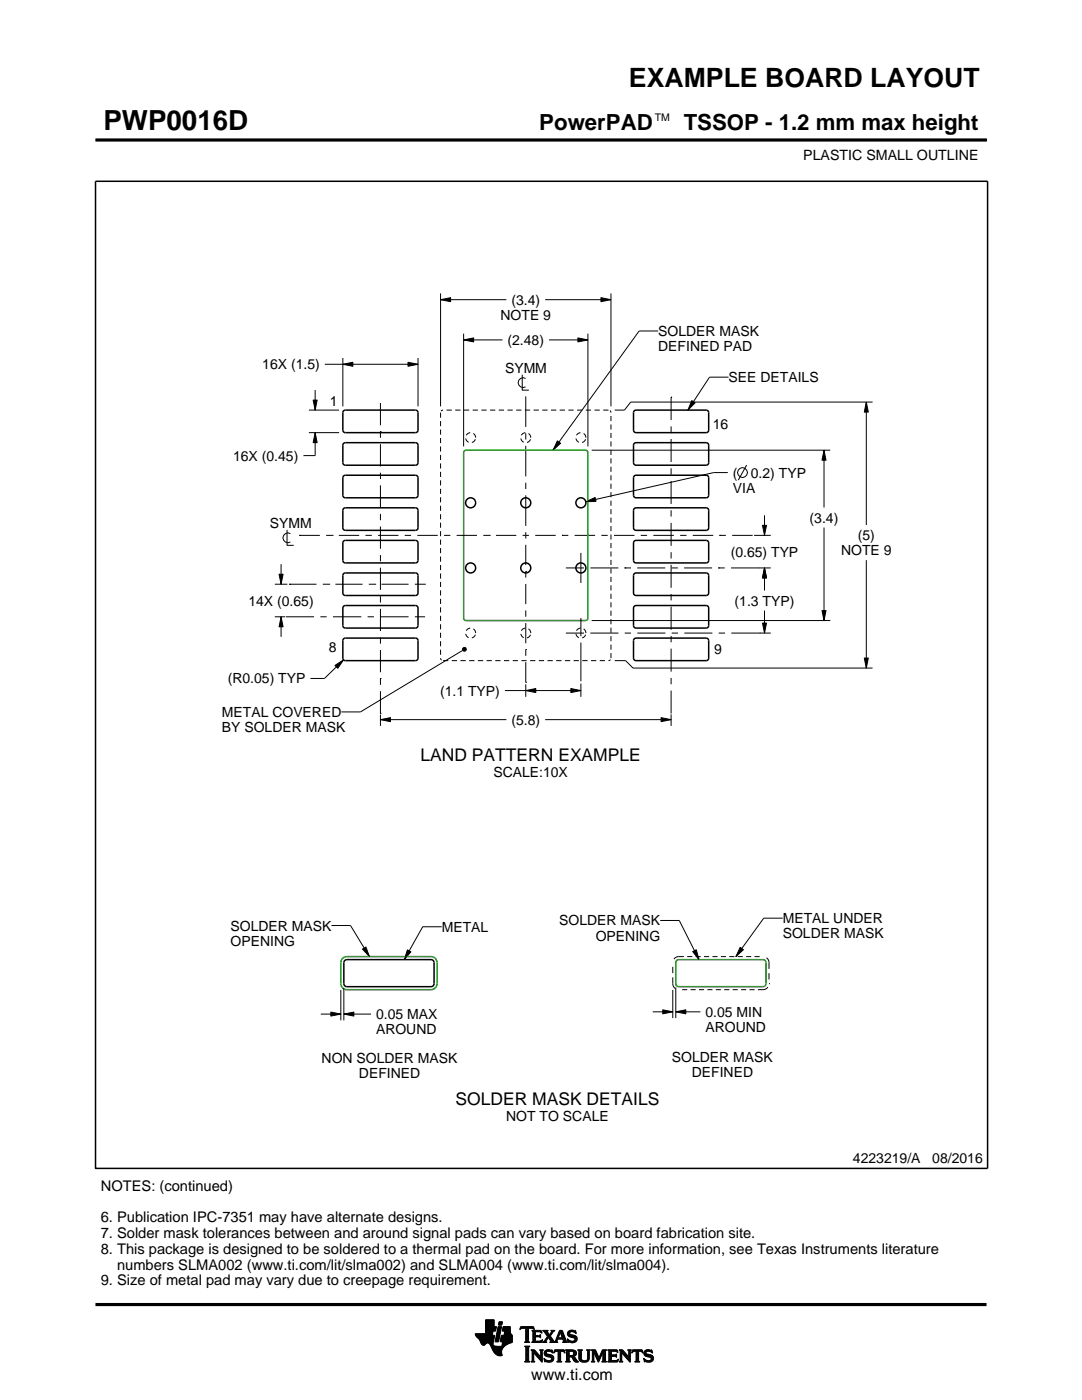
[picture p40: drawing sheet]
<svg xmlns="http://www.w3.org/2000/svg" width="216mm" height="279mm" viewBox="0 0 216 279" stroke-linecap="round" stroke-linejoin="round" font-family="sans-serif">
<defs><g id="words">
<text font-size="5.5" x="20.6" y="26">PWP0016D</text>
<text font-size="5.3" x="125.5" y="17.4">EXAMPLE BOARD LAYOUT</text>
<g font-size="4.4">
<text x="107.6" y="26">PowerPAD</text>
<text x="136.4" y="26">TSSOP - 1.2 mm max height</text>
</g>
<g font-size="3.5">
<text x="83.9" y="151.9">LAND PATTERN EXAMPLE</text>
<text x="90.9" y="220.6">SOLDER MASK DETAILS</text>
</g>
<text font-size="3.2" x="106" y="275.3">www.ti.com</text>
<g font-size="2.9">
<text x="20.1" y="237.6">NOTES: (continued)</text>
<text x="20.1" y="243.9">6. Publication IPC-7351 may have alternate designs.</text>
<text x="20.1" y="247.1">7. Solder mask tolerances between and around signal pads can vary based on board fabrication site.</text>
<text x="20.1" y="250.2">8. This package is designed to be soldered to a thermal pad on the board. For more information, see Texas Instruments literature</text>
<text x="20.1" y="256.5">9. Size of metal pad may vary due to creepage requirement.</text>
<text x="23.4" y="253.4">numbers SLMA002 (www.ti.com/lit/slma002) and SLMA004 (www.ti.com/lit/slma004).</text>
</g>
<g font-size="2.8">
<text x="160.3" y="32">PLASTIC SMALL OUTLINE</text>
<text x="99.9" y="63.8">NOTE 9</text>
<text x="102" y="60.8">(3.4)</text>
<text x="101.3" y="68.8">(2.48)</text>
<text x="131.3" y="67.1">SOLDER MASK</text>
<text x="131.3" y="70.1">DEFINED PAD</text>
<text x="52.3" y="73.7">16X (1.5)</text>
<text x="100.8" y="74.4">SYMM</text>
<text x="145.4" y="76.3">SEE DETAILS</text>
<text x="65.8" y="81">1</text>
<text x="142.2" y="85.6">16</text>
<text x="46.5" y="91.9">16X (0.45)</text>
<text x="146.2" y="95.3">(</text>
<text x="149.8" y="95.3">0.2) TYP</text>
<text x="146.2" y="98.3">VIA</text>
<text x="53.8" y="105.3">SYMM</text>
<text x="161.6" y="104.3">(3.4)</text>
<text x="171.2" y="107.8">(5)</text>
<text x="145.8" y="111.1">(0.65) TYP</text>
<text x="167.8" y="110.8">NOTE 9</text>
<text x="49.6" y="120.8">14X (0.65)</text>
<text x="146.6" y="120.8">(1.3 TYP)</text>
<text x="65.6" y="130.2">8</text>
<text x="142.5" y="130.5">9</text>
<text x="45.4" y="136.4">(R0.05) TYP</text>
<text x="44.3" y="143.1">METAL COVERED</text>
<text x="87.8" y="138.8">(1.1 TYP)</text>
<text x="44.3" y="146.1">BY SOLDER MASK</text>
<text x="102" y="144.6">(5.8)</text>
<text x="98.4" y="155">SCALE:10X</text>
<text x="46" y="185.7">SOLDER MASK</text>
<text x="88.1" y="186">METAL</text>
<text x="111.6" y="184.7">SOLDER MASK</text>
<text x="156.2" y="184.2">METAL UNDER</text>
<text x="46" y="188.7">OPENING</text>
<text x="118.9" y="187.7">OPENING</text>
<text x="156.2" y="187.2">SOLDER MASK</text>
<text x="75" y="203.4">0.05 MAX</text>
<text x="140.8" y="202.9">0.05 MIN</text>
<text x="75" y="206.4">AROUND</text>
<text x="140.8" y="205.9">AROUND</text>
<text x="64.2" y="212.1">NON SOLDER MASK</text>
<text x="71.6" y="215.1">DEFINED</text>
<text x="134.1" y="211.9">SOLDER MASK</text>
<text x="138" y="214.9">DEFINED</text>
<text x="101" y="223.7">NOT TO SCALE</text>
<text x="170.2" y="232.2">4223219/A</text>
<text x="186" y="232.2">08/2016</text>
</g>
<text font-size="2.1" x="130.7" y="24.2">TM</text>
</g></defs>
<g fill="none" stroke="#000" stroke-width=".2">
<path d="M19.1 27.9h177.7M196.8 27.7v.5M87.9 59.8l2-.4v.8zM87.9 58.6v22.5M87.9 59.8h13.1M108.8 59.8h13.1M119.9 59.4l2 .4-2 .4zM121.9 58.6v22.5M62.5 79.8h.8l-.4 2zM62.9 77.8v4M64.8 72.7h18.6M68.4 72.7l2-.4v.8z"/>
<path d="M68.4 71.5v9.6M81.4 72.3l2 .4-2 .4zM83.4 71.5v9.6M92.5 67.8l2-.4v.8zM92.5 66.6v22.5M92.5 67.8h7.8M104.2 74.8v3.1h1.3M104.9 75.5a.98 .98 0 0 0-1.5 .9 .98 .98 0 0 0 1.5 .8M104.9 79.1v6.1M109.6 67.8h7.7M115.3 67.4l2 .4-2 .4zM117.3 66.6v22.5"/>
<path d="M131.3 66.1h-3.8l-17.1 23.7M133.9 79.2h.1M133.9 79.2v4.6M138 80l.7 .4-1.4 1.4zM145.4 75.3h-3.8l-4.3 6.5M61.6 81.8h6.1M61.6 86.3h6.1M62.9 86.3l.4 2h-.8zM62.9 86.3v4.6h-2.4M75.9 86.1h.1M75.9 80.4v4.5M75.9 86.1v1.3"/>
<path d="M75.9 88.6v4.5M75.9 94.3v1.3M75.9 96.9v4.4M87.9 82.3v1.1M87.9 84v1M87.9 85.7v1M87.9 87.4v1M87.9 89.1v1M87.9 90.8v1M87.9 92.5v1M87.9 94.2v1M87.9 95.9v1"/>
<path d="M87.9 97.6v1M87.9 99.2v1.1M88 82v.1M88.1 82h-.1M88.1 81.9v.1M88.2 81.9h-.1M88.3 81.9h-.1M88.4 81.8l-.1 .1M88.4 81.8h.1M89.1 81.8h1M90.8 81.8h1.1M92.6 81.8h1"/>
<path d="M94.3 81.8h1.1M96.1 81.8h1M97.8 81.8h1M99.5 81.8h1.1M101.3 81.8h1M103 81.8h1M104.7 81.8h1.1M104.9 86.5v1.2M104.9 89v6.1M104.9 96.3v1.3M104.9 98.9v6.1M106.5 81.8h1"/>
<path d="M108.2 81.8h1.1M109.9 81.8h1.1M111.2 88l.7 .5-1.5 1.3zM111.7 81.8h1M113.4 81.8h1.1M115.2 81.8h1M116.9 81.8h1M118.1 89.8h47.6M118.6 81.8h1.1M120.4 81.8h1M121.7 81.9v.1M121.7 82l.1 .1"/>
<path d="M121.8 82.1h.1M121.9 82.1v.2M121.9 82.3h.1M121.9 83v1M121.9 84.7v1M121.9 86.4v1M121.9 88.1v1M121.9 89.8v1M121.9 91.5v1M121.9 93.2v1M121.9 94.8v1.1M121.9 96.5v1.1"/>
<path d="M121.9 98.2v1M121.9 99.9v1M133.9 86.4h.1M133.9 85.1v1.3M133.9 87.6v4.6M133.9 93.5v1.2M133.9 96v4.6M145.2 94.3h-2.8l-25.5 5.8M149 92.8l-1.7 3M164.4 89.8l.4 2h-.8zM164.4 89.8v11.5M172.9 80.2l.4 2h-.8z"/>
<path d="M172.9 80.2v24.6M174.1 80.2h-48.2l-1.3 1.6h-1.9M54.8 116.6h2.5M55.7 114.6h.8l-.4 2zM56.1 112.6v4M57.3 105.8v3h1.3M57.7 116.6h.1M57.7 116.6h5.5M57.9 106.5a.98 .98 0 0 0-1.5 .8 .98 .98 0 0 0 1.5 .9M59.8 106.8h.1M59.8 106.8h4M64.4 116.6h1.3"/>
<path d="M65.1 106.8h1.2M65.7 116.6h.1M66.3 106.8h.1M66.9 116.6h5.4M67.6 106.8h4.1M72.9 106.8h1.3M73.6 116.6h1.3M74.9 116.6h.1M75.4 106.8h4.1M75.9 102.6v1.2M75.9 105.1v4.4M75.9 110.8v1.2"/>
<path d="M75.9 113.3v4.4M75.9 119v1.2M76.1 116.6h5.4M80.8 106.8h1.2M82.8 116.6h2.2M83.3 106.8h4M87.9 100.9v1M87.9 102.6v1M87.9 104.3v1M87.9 106v1M87.9 107.7v1M87.9 109.4v1"/>
<path d="M87.9 111.1v1M87.9 112.8v1M87.9 114.4v1.1M87.9 116.1v1.1M87.9 117.8v1M87.9 119.5v1M88.6 106.8h1.3M91.1 106.8h4.1M96.4 106.8h1.3M97.7 106.8h.1M99 106.8h4M104.3 106.8h1.2"/>
<path d="M104.9 114h.1M104.9 106.2v1.3M104.9 108.7v4.1M104.9 114v1.3M104.9 116.5v4.1M106.8 106.8h4.1M112.1 106.8h.1M112.1 106.8h1.3M112.9 113.3h3.6M114.7 106.8h4M115.9 110.3v6M116.9 100.1l1.8-.8 .2 .8z"/>
<path d="M117.8 113.3h5.6M120 106.8h1.3M121.9 101.6v1M121.9 103.3v1M121.9 105v1M121.9 106.7v1M121.9 108.4v1M121.9 110.1v1M121.9 111.7v1.1M121.9 113.4v1M121.9 115.1v1M121.9 116.8v1"/>
<path d="M121.9 118.5v1M122.5 106.8h4.1M124.6 113.3h.1M124.6 113.3h1.3M127.2 113.3h5.5M127.9 106.8h1.2M130.4 106.8h4.1M133.9 101.8v1.3M133.9 104.3v4.6M133.9 110.2v1.3M133.9 112.7v4.6M133.9 118.6v1.2"/>
<path d="M134 113.3h1.3M135.7 106.8h1.3M136.5 113.3h5.6M138.2 106.8h4.1M143.4 113.3h.1M143.4 113.3h1.2M143.6 106.8h.1M143.6 106.8h1.2M145.9 113.3h5.6M146.1 106.8h4.1M150.5 106.8h3.3M151.5 113.3h.1"/>
<path d="M151.6 113.3h2.2M152.1 104.8h.8l-.4 2zM152.5 113.3l.4 2h-.8zM152.5 102.8v4M152.5 113.3v4.5M164.4 105.3v18.5M172.9 111.8v21.5M54.8 123.1h2.1M56.1 123.1l.4 2h-.8zM56.1 123.1v4M57 123.1h5.7M63.9 123.1h1.3"/>
<path d="M66.4 123.1h5.7M66.8 132.8l1.8-1.1-1.2 1.7zM68.6 131.7l-3.9 3.7h-2.8M73.4 123.1h1.2M75.9 123.1h5.6M75.9 135.4h.1M75.9 121.5v4.4M75.9 127.2v1.3M75.9 129.7v4.5M75.9 135.4v1.3M75.9 137.9v4.5M82.8 123.1h2"/>
<path d="M87.9 131.3v.2M87.9 121.2v1M87.9 122.9v1M87.9 124.6v1M87.9 126.3v1M87.9 128v1M87.9 129.7v1M87.9 131.3h.1M87.9 131.5l.1 .1M88 131.6l.1 .1M88.1 131.7h.1M88.4 131.8h1.1"/>
<path d="M90.1 131.8h1.1M91.9 131.8h1M92.3 129.4l.3-.2 .3 .1 .2 .3-.2 .3-.3 .1-.3-.2zM92.3 129.8l-20.4 12.3h-3.8M93.6 131.8h1.1M95.4 131.8h1M97.1 131.8h1M98.8 131.8h1.1M100.6 131.8h1M100.7 137.8h15.2M102.3 131.8h1M104 131.8h1.1"/>
<path d="M104.9 137.8l2-.4v.8zM104.9 129.6h.1M104.9 136.2h.1M104.9 121.8v1.3M104.9 124.3v4.1M104.9 129.6v1.3M104.9 132.1v4.1M104.9 136.6v2.5M105.8 131.8h1M107.5 131.8h1.1M109.3 131.8h1M111 131.8h1"/>
<path d="M112.7 131.8h1.1M112.9 126.3h3.6M113.9 137.4l2 .4-2 .4zM114.5 131.8h1M115.9 136.4v2.7M115.9 123.3v3.7M115.9 128.2v7.8M116.2 131.8h1M117.8 126.3h5.6M117.9 131.8h1.1M118.1 123.8h47.6M119.7 131.8h1"/>
<path d="M121.5 131.8h-.1M121.5 131.8h.1M121.7 131.8h-.2M121.7 131.7v.1M121.8 131.7h-.1M121.8 131.6v.1M121.9 120.2v1M121.9 121.9v1M121.9 123.6v1M121.9 125.3v1M121.9 127v1M121.9 128.6v1.1"/>
<path d="M121.9 130.3v1M122.7 131.8h2.1l1.5 1.5h47.8M124.7 126.3h1.2M127.2 126.3h5.6M133.9 121.1v4.6M133.9 126.9v1.3M133.9 129.4v4.6M133.9 135.3v1.3M133.9 137.8v4.6M134 126.3h1.3M136.5 126.3h5.6M143.4 126.3h1.3"/>
<path d="M145.9 126.3h5.6M151.5 126.3h.1M151.6 126.3h2.2M152.1 124.3h.8l-.4 2zM152.5 121.8v4.5M164 121.8h.8l-.4 2zM172.5 131.3h.8l-.4 2zM75.9 143.6l2-.4v.8zM75.9 142.4h.1M75.9 142.6v2.3M75.9 143.6h25.1M108.8 143.6h25.1"/>
<path d="M131.9 143.2l2 .4-2 .4zM133.9 142.6v2.3M66.1 184.7h3.8l3.8 6.2M68 197.6v6M68.6 197.3v6.3M72.3 189.4l.7-.4 .7 1.9zM81.3 189.6l.7 .4-1.3 1.5zM88.1 185h-3.8l-3.6 6.5M131.7 183.7h3.8l4 7.8M134.2 195.1l.1 1.5 .4 .7M134.2 193v1.2M134.2 197.6v5.6"/>
<path d="M134.7 197.3h.1M134.8 197.1v6.1M136.1 197.5h1M136.5 190.9l-1.4 .1-.6 .4M137.1 190.9h1M137.8 197.5h1M138.2 189.9l.7-.4 .6 2zM138.8 190.9h1M139.5 197.5h1M140.5 190.9h1M141.2 197.5h1M142.2 190.9h1"/>
<path d="M142.8 197.5h1M143.8 190.9h1.1M144.5 197.5h1M145.5 190.9h1M146.2 197.5h1M147.2 190.9h1M147.7 189.1l.6 .4-1.5 1.4zM147.9 197.5h1M148.9 190.9h1M149.6 197.5h1M150.6 190.9h1M153 191.1l.4 .8v1.5"/>
<path d="M153.2 197l-.6 .5h-1.4M153.4 196.3h.1M153.4 194.2v1.3M156.2 183.2h-3.8l-5.6 7.7M64 202.4h4M66 202l2 .4-2 .4zM68.6 202.4l2-.4v.8zM68.6 202.4h5.4M130.2 201.9h4M132.2 201.5l2 .4-2 .4zM134.8 201.9l2-.4v.8zM134.8 201.9h5"/>
<path d="M94.8 266.2h3.5M94.8 266.3h3.5M94.9 266.4h3.3M94.9 266.5h3.8l-.2 1.2M94.9 266.5h3.8M95 266.6h3.7M95 266.7h3.7M95.1 266.8h3.6M95.2 266.9h3.4M95.3 267h3.3M95.4 267.1h3.2M95.5 267.2h3.1"/>
<path d="M95.6 267.3h3M95.7 267.4h2.8M95.7 267.5h2.8M95.8 267.6h2.7M95.8 267.7h2.7M95.9 267.8h2.6M95.9 267.9h2.5M95.9 268h2.5M96 268h1.1M96 268.1h1M96.1 268.2h.8M96.1 268.3h.7"/>
<path d="M96.2 268.4h.6M96.3 268.4h.4M96.9 266.1h1.4M96.9 266h1.4M96.9 265.9h1.4M96.9 265.8h1.5M96.9 265.7h1.5M96.9 264.7l2.2 .1-.2 .9h-.5l-.2 .8M96.9 265.6h2M96.9 265.5h2M96.9 265.4h2M96.9 265.3h2.1"/>
<path d="M96.9 265.2h2.1M96.9 265.1h2.1M96.9 265h2.1M96.9 264.9h2.1M96.9 264.8h2.2M96.9 264.6h1.7M96.9 264.5h1.7M96.9 264.4h1.7M96.9 264.3h1.7M96.9 264.2h1.7M96.9 264.1h1.7M96.9 264h1.7"/>
<path d="M96.9 263.9h1.7M96.9 263.8h1.7M96.9 263.7h1.7M96.9 263.6h1.7M96.9 263.5h1.7M96.9 263.4h1.7M97.5 268h.9M97.6 268.1h.8M97.7 268.2h.7M97.7 268.3h.7M97.8 268.4h.6M97.9 268.5h.6"/>
<path d="M97.9 268.6h.7M98 268.7h1.1M98 268.8h2.6M98 268.8h2.5M98.1 268.9h2.3M98.1 269h2.3M98.1 269.1h2.2M98.2 269.2h2.1M98.2 269.2h2M98.2 269.3h2M98.3 269.4h1.9M98.3 269.5h1.8"/>
<path d="M98.4 269.6h1.7M98.4 268v.4l.3 .2 2 .1M98.5 269.7h1.6M98.5 267.7l-.1 .3M98.5 269.8h1.6M98.6 269.9h1.5M98.6 264.8v-1.4h-1.7v2.8h-2.1l.1 .3 .8 .9 .6 1h.4l.5-.4 .4 .1 1 1.8 .8 .6h.8l-.1-1.1 .8-.9M98.6 270h1.5M98.7 270h1.4M98.8 270.1h1.3M98.8 267.7h.7M98.8 267.6h.7"/>
<path d="M98.8 267.5h.7M98.9 270.2h1.2M98.9 267.4h.7M98.9 267.3h.7M98.9 267.2h.7M98.9 267.1h.7M98.9 267h.7M98.9 270.3h1.3M99 266.9h.6M99 266.9h.7M99 266.8h.7M99 266.7h.7"/>
<path d="M99 266.6h.7M99 266.5h.7M99.1 270.4h1.1M99.1 266.4h.7M99.1 266.3h.7M99.1 266.2h.7M99.1 266.1h.7M99.1 266h.7M99.2 265.9h.7M99.2 265.8h.7M99.2 270.4h1M99.2 265.7h.7"/>
<path d="M99.2 265.6h.7M99.2 265.5h.7M99.3 265.4h.6M99.3 265.4h.7M99.3 265.3h.7M99.3 265.2h.7M99.3 265.1h.7M99.3 265h.7M99.4 270.5h.8M99.4 264.9h.7M99.4 264.8h.7M99.4 264.8h.7l-.6 3h-.7z"/>
<path d="M99.4 264.5l.2-.7h.7l-.2 .7h-.7M99.5 264.4h.6M99.5 264.3h.7M99.5 264.2h.7M99.5 264.1h.7M99.5 264h.7M99.5 263.9h.7M99.6 263.8h.7M99.8 270.6h.1M99.8 267.7h2.4M99.8 267.6h2.4M99.8 267.5h2.4"/>
<path d="M99.9 267.4h2.3M99.9 267.3h2.3M99.9 267.2h2.3M99.9 267.1h2.3M99.9 267h2.3M99.9 266.9h2.3M100 266.9h2.2M100 266.8h2.2M100 266.7h2.2M100 266.6h2.2M100 266.5h2.2M100.1 268.6h.7"/>
<path d="M100.2 268.5h.7M100.2 268.4h.8M100.2 268.4h.9M100.2 268.3h1M100.2 268.2h1.2M100.2 265.6h1.6M100.2 268.1h1.4M100.2 265.5h1.6M100.2 268h1.6M100.3 265.4h1.5M100.3 268h1.7M100.3 267.9h1.9"/>
<path d="M100.3 265.3h1.5M100.3 267.8h1.9M100.3 265.2h1.5M100.3 265.1h1.5M100.3 265h1.5M100.4 264.9h1.4M100.4 264.8h1.4M100.6 266.5l.1-.8h-.5l.2-.9h1.4l.1 1.1 .3 .6v1.4l-1.3 .6M100.6 266.4h1.5M100.6 266.3h1.4M100.6 266.2h1.4M100.6 266.1h1.3"/>
<path d="M100.7 266h1.2M100.7 265.9h1.2M100.7 265.8h1.1M100.7 265.7h1.1M102.2 266.5h-2.2l-.2 1.1 .1 .2h.4l-.2 .9M103.7 265.3h.1M103.8 265.2h.2M103.8 265h2.8M103.8 264.9h2.7M103.9 264.8h2.6M104.7 267.8h1M104.7 271.8h1.1"/>
<path d="M104.7 268.7h1M104.8 267.7h.7M104.8 271.7h.8M104.9 265.2h.6M104.9 268.9h.6M104.9 267.6h.6M104.9 267.5l-.2 .3M104.9 267.5h.6M104.9 267.4h.6M104.9 267.3h.6M104.9 267.2h.6M104.9 267.1h.6"/>
<path d="M104.9 267h.6M104.9 266.8h.6M104.9 266.7h.6M104.9 266.6h.6M104.9 266.5h.6M104.9 266.4h.6M104.9 266.3h.6M104.9 266.2h.6M104.9 266.1h.6M104.9 265.9h.6M104.9 265.8h.6M104.9 265.7h.6"/>
<path d="M104.9 265.6h.6M104.9 265.5h.6M104.9 265.4h.6M104.9 265.3h.6M104.9 271.5h.6M104.9 269h.6M104.9 271.4h.6M104.9 271.4v-2.4l-.2-.4h1.1l-.3 .4v2.4M104.9 271.4l-.2 .4h1.1l-.3-.4M104.9 271.3h.6M104.9 271.2h.6M104.9 271.1h.6"/>
<path d="M104.9 271h.6M104.9 270.9h.6M104.9 270.8h.6M104.9 270.6h.6M104.9 270.5h.6M104.9 270.4h.6M104.9 270.3h.6M104.9 270.2h.6M104.9 270.1h.6M104.9 270h.6M104.9 269.9h.6M104.9 269.8h.6"/>
<path d="M104.9 269.6h.6M104.9 269.5h.6M104.9 269.4h.6M104.9 269.3h.6M104.9 269.2h.6M104.9 269.1h.6M105.5 267.5l.2 .3M105.5 267.5v-2.3l.7-.1 .4 .3-.1-.6h-2.6l-.1 .6 .4-.3 .7 .1v2.3M105.7 267.8h-1M105.9 271.8h.8M105.9 269.4h.8M106.1 269.5h.7"/>
<path d="M106.1 267.8h2M106.1 271.7h.5M106.2 269.6h.7M106.2 271.5h.3M106.2 265.6h1.8M106.2 269.8h.8M106.2 271.4h.3M106.2 271.4l-.3 .4h.8l-.2-.4M106.2 271.3h.3M106.2 271.2h.3M106.2 271.1h.3M106.2 271h.3"/>
<path d="M106.2 270.9h.3M106.2 270.8h.3M106.2 270.6h.3M106.2 270.5h.3M106.2 270.4h.3M106.2 270.3h.3M106.2 270.2h.3M106.2 270.1h.3M106.2 270h1M106.2 269.9h.9M106.2 269.8v1.6M106.2 269.8l-.3-.4h.8l1.2 1.4"/>
<path d="M106.3 267.7h1.8M106.3 265.7h1.8M106.3 267.6h.6M106.3 265.8h.6M106.3 267.5l-.2 .3M106.3 267.5h.5M106.3 267.4h.5M106.3 267.3h.5M106.3 267.2h.5M106.3 267.1h.5M106.3 267h.5M106.3 266.8h.5"/>
<path d="M106.3 266.7h1.6M106.3 266.6h1.6M106.3 266.5h.5M106.3 266.4h.5M106.3 266.3h.5M106.3 266.2h.5M106.3 266.1h.5M106.3 265.9h.5M106.4 265.2h.2M106.5 270h.1M106.5 270v1.4M106.5 265.3h.1"/>
<path d="M106.6 270.1h.7M106.7 270.2h.7M106.8 270.3h.7M106.8 265.9l.2-.1h.6l.6 .2-.2-.5h-1.9l.2 .3v1.7M106.8 265.9v.6h.8l.3-.2v.7M106.9 270.4h.7M107 270.5h.7M107.1 270.6h.7M107.2 270.8h1M107.3 270.9h.9M107.4 271h.8M107.5 271.1h.7"/>
<path d="M107.6 271.2h.6M107.6 266.5h.3M107.7 271.3h.5M107.7 269.4h.7M107.7 266.8h.2M107.7 267.6h.5M107.8 266.4h.1M107.8 271.4h.4M107.8 267h.1M107.8 265.8h.3M107.8 269.5h.5M107.9 271.5h.3"/>
<path d="M107.9 269.6h.3M107.9 267l-.3-.2h-.8l.1 .8h.9l.5-.2M107.9 269.8h.3M107.9 270.6h.3M107.9 270.5h.3M107.9 270.4h.3M107.9 270.3h.3M107.9 270.2h.3M107.9 270.1h.3M107.9 270h.3M107.9 269.9h.3M107.9 269.8v1"/>
<path d="M107.9 269.8l-.2-.4h.7l-.2 .4M108 271.7h.2M108 265.9h.1M108 267.5h.2M108.1 271.8h.1M108.1 266.1h.1M108.2 267.4h.1M108.2 269.8v2.1l-1.7-1.9M108.2 267.8h.9M108.3 267.4l-.2 .5-2-.1M108.3 265.6h1M108.5 267.7h.5"/>
<path d="M108.5 271.1l.8 .4h.5l.2-.2-.1-.3-1-.4-.3-.3 .1-.7 .8-.2 .5 .1 .2-.1 .1 .6-.9-.3-.3 .1-.1 .3 1.3 .4 .2 .6M108.5 271.1h.1M108.5 265.7h.7M108.5 271.2h.2M108.6 271.3h.2M108.6 270.1h.4M108.6 270h.4M108.6 270.2h.6M108.6 267.6h.4M108.6 271.4h.4M108.6 269.9h.4M108.6 270.3h1"/>
<path d="M108.6 265.8h.7M108.6 271.5h.8M108.6 269.8h.5M108.7 271.7h1.5M108.7 270.4h1.3M108.7 267.5h.3M108.7 271.8h.1M108.7 265.9h.6M108.7 269.6h1.5M108.8 267.4h.3M108.8 270.5h1.5M108.8 266.1h.6"/>
<path d="M108.8 269.5h1.4M108.8 267.3h.4M108.9 266.2h.6M108.9 267.2h.4M108.9 266.3h.6M108.9 270.6h1.5M109 267.1h.3M109 266.4h1M109.1 271.8h.9M109.1 269.4h.7M109.1 267h.9M109.1 266.5h.8"/>
<path d="M109.1 267.8h-.9M109.2 266.8h.8M109.2 266.6h.6M109.2 266.7h.7M109.2 266.7l-.6 .9-.4 .2M109.3 270.8h1.1M109.5 267.1h.6M109.6 267.2h.6M109.7 271.5h.7M109.7 267.3h.6M109.7 267.8l.2-.1-.5-.8-.4 .8 .1 .1M109.7 267.8h1.6"/>
<path d="M109.7 266.3h.4M109.7 267.4h.6M109.8 270.9h.7M109.8 266.2h.3M109.8 266.6l.9 1.2 1-2.3h.5l.8 2.1 .3 .2M109.8 267.5h.6M109.9 266.1h.3M109.9 269.8h.4M109.9 267.6h.6M109.9 267.7h.7M109.9 271.4h.5M109.9 265.9h.4"/>
<path d="M110 271h.5M110 265.6h.7M110 265.9l-.4 .5-.4-.6 .2-.3h-1.1l.9 1.2M110 265.9l.1-.2-.2-.2h.8l-.9 1.1M110 271.3h.5M110 265.8h.4M110 271.1h.5M110 271.2h.5M110.1 269.4h.1M110.1 265.7h.4M110.1 269.9h.2M110.2 270h.1"/>
<path d="M110.5 270h.1M110.5 269.9h.2M110.5 271.1l-.3 .6-.7 .2-.6-.2-.2 .1-.2-.7M110.5 269.8h.3M110.6 269.6h2.1M110.6 269.5h2M110.6 269.4h2M110.7 267.7h.5M110.8 267.6h.4M110.9 267.5h.3M110.9 267.4h.3M111 267.3h.3"/>
<path d="M111 267.2h1.8M111 267.1h1.8M111.1 267h.3M111.1 271.8h1M111.1 266.8h.4M111.2 266.7h.3M111.2 267.5l.1-.2h1l.1 .2M111.2 267.5v.3h.1M111.2 266.6h.3M111.3 266.5h.3M111.3 271.7h.6M111.3 266.4h.3"/>
<path d="M111.3 271.5h.6M111.3 267.8h-1.6M111.3 269.8h.6M111.4 266.3h.3M111.4 271.4h.5M111.4 271.4l-.1-1.7h-.4l-.4 .4 .2-.7h1.9l.1 .7-.4-.4h-.4v1.7M111.4 270.5h.5M111.4 270.4h.5M111.4 270.3h.5M111.4 270.2h.5M111.4 270.1h.5M111.4 270h.5"/>
<path d="M111.4 269.9h.5M111.4 271.4l-.3 .4h1l-.2-.4M111.4 271.3h.5M111.4 271.2h.5M111.4 271.1h.5M111.4 271h.5M111.4 270.9h.5M111.4 270.8h.5M111.4 270.6h.5M111.4 266.2h.3M111.4 266.1h.4M111.5 265.9h.9"/>
<path d="M111.5 265.8h.8M111.6 265.7h.7M111.6 265.6h.6M111.8 265.9l.4 1.1h-.8zM111.9 266.1h.5M111.9 266.2h.5M111.9 266.3h.6M112 266.4h.5M112 266.5h.6M112.1 266.6h.5M112.1 266.7h.6M112.1 266.8h.6"/>
<path d="M112.2 267h.5M112.2 267.8h1.1M112.3 267.3h.6M112.3 267.4h.6M112.4 267.5h.6M112.4 267.5v.3h-.2M112.4 269.8h.3M112.4 267.6h.6M112.4 267.7h.7M112.6 269.9h.1M112.6 270h.2M112.8 271.8h1"/>
<path d="M112.8 269.4h1.6M113 269.5h1.7M113 271.7h.7M113 269.6h1.9M113 271.5h.6M113 269.8h.6M113 271.4h.6M113 271.4l-.2 .4h1l-.2-.4M113 271.3h.6M113 271.2h.6M113 271.1h.6M113 271h.6"/>
<path d="M113 270.9h.6M113 270.8h1.5M113 270.6h1.6M113 270.5h1.8M113 270.4h.6M113 270.3h.6M113 270.2h.6M113 270.1h.6M113 270h.6M113 269.9h.6M113 269.8v1.6M113 269.8l-.2-.4h1.5l.5 .2 .2 .3v.4l-.2 .3-.4 .1"/>
<path d="M113.2 267.3h.2M113.2 267.4h.3M113.2 266.2h.5M113.2 266.3h.6M113.2 266.1h.5M113.3 267.5h.3M113.3 267.8h-1.1M113.3 266.4h.9M113.3 265.9h.4M113.3 267.6h.6M113.3 266.5h1.3M113.3 267.7h1.6"/>
<path d="M113.3 265.8h.5M113.3 267.8h.2M113.4 266.6h1.5M113.4 265.7h1.5M113.4 265.7l.5-.2 .7 .1 .2-.1 .1 .7-.7-.4h-.4l-.1 .3 .1 .2 .9 .2 .4 .3 .1 .5-.3 .5-.6 .2-.7-.2-.2 .1-.2-.7 .9 .5 .4-.1 .2-.3-.1-.3-1.2-.4-.2-.5zM113.5 266.7h1.5M113.5 265.6h1.4M113.6 271.4v-.6h.4l.7 .9 .8 .1M113.6 269.9l.1-.2 .7 .2v.4l-.4 .2M113.6 269.9v.6M113.7 267.8h1.1M113.8 266.8h1.3"/>
<path d="M113.8 265.5h.6M114 268h.4M114.1 270.9h.6M114.2 271h.6M114.2 271.1h.7M114.3 271.2h.6M114.3 267h.8M114.3 269.8h.7M114.3 270.4h.6M114.4 271.3h.6M114.4 270.7l1.1 1.1M114.4 270.7h.1"/>
<path d="M114.4 271.4h.7M114.4 269.9h.6M114.4 270.3h.6M114.5 267.6h.5M114.5 270.2h.5M114.5 270h.5M114.5 265.8h.4M114.5 270.1h.5M114.5 271.5h.7M114.6 271.7h.7M114.6 267.1h.6M114.6 267.5h.5"/>
<path d="M114.7 267.2h.5M114.7 267.4h.5M114.7 265.9h.3M114.7 267.3h.5M114.7 271.8h.8M114.8 266.1h.2M114.9 266.2h.1M115.3 269.4h.9M115.4 269.5h.7M115.5 269.6h.5M115.5 269.8h.5M115.5 269.8v1.4l.4 .5 .6 .2 .6-.1 .4-.3 .1-.5"/>
<path d="M115.5 271h.5M115.5 270.9h.5M115.5 270.8h.5M115.5 270.6h.5M115.5 270.5h.5M115.5 270.4h.5M115.5 270.3h.5M115.5 270.2h.5M115.5 270.1h.5M115.5 270h.5M115.5 269.9h.5M115.5 269.8l-.2-.4h.9l-.2 .4"/>
<path d="M115.5 271.1h.5M115.5 271.2h.5M115.5 271.3h.6M115.6 271.4h.6M115.7 271.5h.8M115.8 271.7h1.5M116 271l.2 .4 .4 .2 .5-.2 .2-.4M116 269.8v1.2M116 271.8h1.1M116.8 271.5h.6M117 269.4h.8M117.1 271.4h.4"/>
<path d="M117.2 269.5h.5M117.2 271.3h.4M117.2 269.6h.4M117.2 271.2h.4M117.2 271.1h.4M117.3 269.8h.3M117.3 271h.3M117.3 270.9h.3M117.3 270.8h.3M117.3 270.6h.3M117.3 270.5h.3M117.3 270.4h.3"/>
<path d="M117.3 270.3h.3M117.3 270.2h.3M117.3 270.1h.3M117.3 270h.3M117.3 269.9h.3M117.6 269.8l.2-.4h-.8l.2 .3 .1 1.3M117.6 269.8v1.2M118 271.8h.7M118 269.4h.8M118.1 269.5h.8M118.1 271.7h.5M118.2 269.6h.7"/>
<path d="M118.2 271.5h.3M118.2 269.8h.8M118.2 271.4h.3M118.2 269.8l-.2-.4h.8l.7 1.6 .7-1.6h.9l-.3 .4M118.2 271.4l-.2 .4h.7l-.2-.4M118.2 271.3h.3M118.2 271.2h.3M118.2 271.1h.3M118.2 271h.3M118.2 270.9h.3M118.2 270.8h.3M118.2 270.6h.3"/>
<path d="M118.2 270.5h.3M118.2 270.4h.3M118.2 270.3h.3M118.2 270.2h.3M118.2 270.1h.3M118.2 270h.9M118.2 269.9h.8M118.2 269.8v1.6M118.6 270.1h.5M118.6 270.2h.6M118.7 270.3h.5M118.7 270.4h.6"/>
<path d="M118.8 270.5h.5M118.8 270.6h.6M118.9 270.8h.5M118.9 270.9h.6M119 271h.8M119 271.1h.8M119.1 271.2h.6M119.1 271.3h.6M119.2 271.4h.4M119.2 271.5h.4M119.3 271.7h.2M119.3 271.8h.2"/>
<path d="M119.6 270.9h.3M119.6 270.8h.3M119.7 270.6h.3M119.7 270.5h.3M119.8 270.4h.3M119.8 270.3h.3M119.9 270.2h.3M119.9 270.1h.3M120 270h.8M120 269.9h.8M120 269.8h.8M120.1 271.8h1"/>
<path d="M120.1 269.6h.7M120.1 269.5h.8M120.2 269.4h.9M120.2 271.7h.7M120.3 271.5h.5M120.3 271.4h.5M120.3 271.4l-.2 .4h1l-.3-.4M120.3 271.4v-1.5l-.9 2-.9-2v1.5M120.3 271.3h.5M120.3 271.2h.5M120.3 271.1h.5M120.3 271h.5"/>
<path d="M120.3 270.9h.5M120.3 270.8h.5M120.3 270.6h.5M120.3 270.5h.5M120.3 270.4h.5M120.3 270.3h.5M120.3 270.2h.5M120.3 270.1h.5M120.8 269.8v1.6M121.2 271.8h2M121.2 269.4h1.9M121.4 269.5h1.8"/>
<path d="M121.4 271.7h1.9M121.5 269.6h1.7M121.5 271.5h1.8M121.5 269.8h.5M121.5 271.4h.5M121.5 269.8l-.3-.4h1.9l.2 .6M121.5 269.9h.5M121.5 269.8v1.6M121.5 271.3h.5M121.5 271.2h.5M121.5 271.1h.5M121.5 271h.5"/>
<path d="M121.5 270.9h.5M121.5 270.8h.5M121.5 270.6h1.5M121.5 270.5h1.5M121.5 270.4h1.5M121.5 270.3h.5M121.5 270.2h.5M121.5 270.1h.5M121.5 270h.5M122.6 270.4l.4-.2v.7l-.2-.2h-.8v.8h.2M122.9 270.8h.1M122.9 270.3h.1"/>
<path d="M123 269.8h.3M123.1 271.4h.3M123.2 269.9h.1M123.3 270h.1M123.3 270l-.4-.3h-.8l-.1 .7M123.3 271.3h.1M123.4 271.2h.1M123.4 271.2l-.2 .6h-2l.3-.4M123.4 271.2l-.3 .3h-.4M123.5 271.8h.8M123.5 269.4h.7M123.6 269.5h.7"/>
<path d="M123.7 271.7h.5M123.7 269.6h.7M123.7 271.5h.4M123.7 269.8h.8M123.7 271.4h.4M123.7 271.4l-.2 .4h.8l-.2-.4M123.7 271.3h.4M123.7 271.2h.4M123.7 271.1h.4M123.7 271h.4M123.7 270.9h.4M123.7 270.8h.4"/>
<path d="M123.7 270.6h.4M123.7 270.5h.4M123.7 270.4h.4M123.7 270.3h.4M123.7 270.2h.4M123.7 270.1h.4M123.7 270h1M123.7 269.9h.9M123.7 269.8v1.6M123.7 269.8l-.2-.4h.7l1.2 1.4 .1-1M124.1 270v1.4M124.1 270h.1"/>
<path d="M124.2 270.1h.6M124.2 270.2h.7M124.3 270.3h.7M124.4 270.4h.7M124.5 270.5h.7M124.6 270.6h.7M124.7 270.8h1.1M124.8 270.9h1M124.9 271h.9M125 271.1h.8M125.1 271.2h.7M125.2 271.3h.6"/>
<path d="M125.2 269.4h.8M125.3 271.4h.5M125.4 269.5h.5M125.4 271.5h.4M125.4 269.6h.4M125.5 269.8h.3M125.5 269.8l-.3-.4h.8l-.2 .4M125.5 270.4h.3M125.5 270.3h.3M125.5 270.2h.3M125.5 270.1h.3M125.5 270h.3"/>
<path d="M125.5 269.9h.3M125.5 270.6h.3M125.5 270.5h.3M125.5 271.7h.3M125.6 271.8h.2M125.8 269.8v2.1l-1.7-1.9M126 270h.1M126.1 269.9h.1M126.1 269.8h.3M126.1 269.6h2.1M126.2 269.5h2M126.2 269.4h2"/>
<path d="M126.6 271.8h1.1M126.9 271.7h.6M126.9 271.5h.5M126.9 269.8h.5M126.9 271.4h.5M126.9 271.4v-1.7h-.5l-.3 .4 .1-.7h1.9l.2 .7-.4-.4h-.5v1.7M126.9 270.5h.5M126.9 270.4h.5M126.9 270.3h.5M126.9 270.2h.5M126.9 270.1h.5M126.9 270h.5"/>
<path d="M126.9 269.9h.5M126.9 271.4l-.3 .4h1.1l-.3-.4M126.9 271.3h.5M126.9 271.2h.5M126.9 271.1h.5M126.9 271h.5M126.9 270.9h.5M126.9 270.8h.5M126.9 270.6h.5M128 269.8h.3M128.1 269.9h.2M128.2 270h.1"/>
<path d="M128.4 271.1h.1M128.4 271.2h.2M128.5 271.3h.2M128.5 270.1h.4M128.5 270h.4M128.5 270.2h.6M128.5 271.4h.4M128.5 269.9h.4M128.5 270.3h1M128.5 271.5h.8M128.5 269.8h.5M128.6 271.7h1.5"/>
<path d="M128.6 270.4h1.3M128.6 271.8h.1M128.6 269.6h1.5M128.7 270.5h1.5M128.7 269.5h1.4M128.8 270.6h1.5M128.9 271.8h1M129 269.4h.7M129.1 270.8l-.6-.4 .1-.7 .5-.3 .8 .1 .2-.1 .1 .7-.8-.4-.4 .1-.1 .2 1.3 .5 .2 .6M129.1 270.8l.8 .2v.4l-.7 .1-.8-.4M129.2 270.8h1.1M129.6 271.5h.7"/>
<path d="M129.6 270.9h.8M129.8 269.8h.4M129.8 271.4h.5M129.9 271h.5M129.9 271.3h.5M129.9 271.1h.5M129.9 271.2h.5M129.9 269.4h.2M130 269.9h.2M130.1 270h.1M130.4 271.1l-.3 .6-.7 .2-.6-.2-.2 .1-.2-.7"/>
<circle cx="148.1" cy="94.3" r=".98"/>
</g>
<g fill="#000">
<path d="M87.9 59.8l2-.4v.8zM119.9 59.4l2 .4-2 .4zM68.4 72.7l2-.4v.8zM81.4 72.3l2 .4-2 .4zM92.5 67.8l2-.4v.8zM115.3 67.4l2 .4-2 .4zM62.9 86.3l.4 2h-.8zM62.5 79.8h.8l-.4 2zM111.2 88l.7 .5-1.5 1.3zM138 80l.7 .4-1.4 1.4zM164.4 89.8l.4 2h-.8zM172.9 80.2l.4 2h-.8z"/>
<path d="M55.7 114.6h.8l-.4 2zM116.9 100.1l1.8-.8 .2 .8zM152.1 104.8h.8l-.4 2zM152.5 113.3l.4 2h-.8zM56.1 123.1l.4 2h-.8zM66.8 132.8l1.8-1.1-1.2 1.7zM92.3 129.4l.3-.2 .3 .1 .2 .3-.2 .3-.3 .1-.3-.2zM104.9 137.8l2-.4v.8zM113.9 137.4l2 .4-2 .4zM152.1 124.3h.8l-.4 2zM164 121.8h.8l-.4 2zM172.5 131.3h.8l-.4 2z"/>
<path d="M75.9 143.6l2-.4v.8zM131.9 143.2l2 .4-2 .4zM72.3 189.4l.7-.4 .7 1.9zM81.3 189.6l.7 .4-1.3 1.5zM138.2 189.9l.7-.4 .6 2zM147.7 189.1l.6 .4-1.5 1.4zM66 202l2 .4-2 .4zM68.6 202.4l2-.4v.8zM132.2 201.5l2 .4-2 .4zM134.8 201.9l2-.4v.8z"/>
</g>
<g fill="none" stroke="#000" stroke-width=".3">
<path d="M19.1 36.2h178v197h-178zM68.7 81.9h14.5l.2 .4-.1 3.8-.4 .2h-14.2l-.3-.5v-3.5zM68.7 88.4h14.5l.2 .4-.1 3.8-.4 .2h-14.2l-.3-.5v-3.5zM68.7 94.9h14.4l.3 .4v3.7l-.5 .3h-14.2l-.3-.5v-3.5zM126.7 94.9h14.5l.2 .4-.1 3.8-.4 .2h-14.2l-.3-.5v-3.5zM126.7 88.4h14.5l.2 .4-.1 3.8-.4 .2h-14.2l-.3-.5v-3.5zM126.7 81.9h14.5l.2 .4-.1 3.8-.4 .2h-14.2l-.3-.5v-3.5zM68.7 114.4h14.5l.2 .4-.1 3.8-.4 .2h-14.2l-.3-.5v-3.5zM68.7 107.9h14.4l.3 .4v3.7l-.5 .3h-14.2l-.3-.5v-3.5zM68.7 101.4h14.4l.3 .4v3.7l-.5 .3h-14.2l-.3-.5v-3.5zM126.7 114.4h14.5l.2 .4-.1 3.8-.4 .2h-14.2l-.3-.5v-3.5zM126.7 107.9h14.5l.2 .4-.1 3.8-.4 .2h-14.2l-.3-.5v-3.5z"/>
<path d="M126.7 101.4h14.5l.2 .4-.1 3.8-.4 .2h-14.2l-.3-.5v-3.5zM68.7 127.4h14.5l.2 .4-.1 3.8-.4 .2h-14.2l-.3-.5v-3.5zM68.7 120.9h14.5l.2 .4-.1 3.8-.4 .2h-14.2l-.3-.5v-3.5zM126.7 127.4h14.5l.2 .4-.1 3.8-.4 .2h-14.2l-.3-.5v-3.5zM126.7 120.9h14.5l.2 .4-.1 3.8-.4 .2h-14.2l-.3-.5v-3.5zM68.8 191.7l.4-.2h16.8a.6 .6 0 0 1 .6 .6v4.2a.6 .6 0 0 1-.6 .6h-16.9l-.3-.2-.2-.4v-4.2z"/>
<circle cx="93.9" cy="113.3" r="1"/>
<circle cx="93.9" cy="100.3" r="1"/>
<circle cx="104.9" cy="113.3" r="1"/>
<circle cx="104.9" cy="100.3" r="1"/>
<circle cx="115.9" cy="113.3" r="1"/>
<circle cx="115.9" cy="100.3" r="1"/>
</g>
<path d="M19 27.9h177.8M19 260.3h177.8" fill="none" stroke="#000" stroke-width=".63" stroke-linecap="butt"/>
<path d="M92.8 89.9l24-.1 .4 .3 .1 33.2-.2 .5h-24.1l-.4-.2-.1-33.3zM68.2 191.4l.6-.4 .4-.1h16.8a1.2 1.2 0 0 1 1.2 1.2v4.2a1.2 1.2 0 0 1-1.2 1.2h-16.8a1.2 1.2 0 0 1-1.2-1.2v-4.2zM135 191.7l.4-.2h16.8a.6 .6 0 0 1 .6 .6v4.2a.6 .6 0 0 1-.6 .6h-16.8a.6 .6 0 0 1-.6-.6v-4.2z" fill="none" stroke="#00a600" stroke-width=".3"/>
<path d="M94.9 87.3a1 1 0 0 0-1.4-.9 1 1 0 0 0-.3 1.6 1 1 0 0 0 1.6-.3l.1-.4M105.9 87.3a1 1 0 0 0-1.4-.9 1 1 0 0 0-.3 1.6 1 1 0 0 0 1.6-.3l.1-.4M116.9 87.3a1 1 0 0 0-1.4-.9 1 1 0 0 0-.3 1.6 1 1 0 0 0 1.6-.3l.1-.4M94.9 126.3a1 1 0 0 0-1.4-.9 1 1 0 0 0-.3 1.6 1 1 0 0 0 1.6-.3l.1-.4M105.9 126.3a1 1 0 0 0-1.4-.9 1 1 0 0 0-.3 1.6 1 1 0 0 0 1.6-.3l.1-.4M116.9 126.3a1 1 0 0 0-1.4-.9 1 1 0 0 0-.3 1.6 1 1 0 0 0 1.6-.3l.1-.4" fill="none" stroke="#000" stroke-width=".2" stroke-dasharray="1 .7" stroke-linecap="butt"/>
<use href="#words"/>
</svg>
